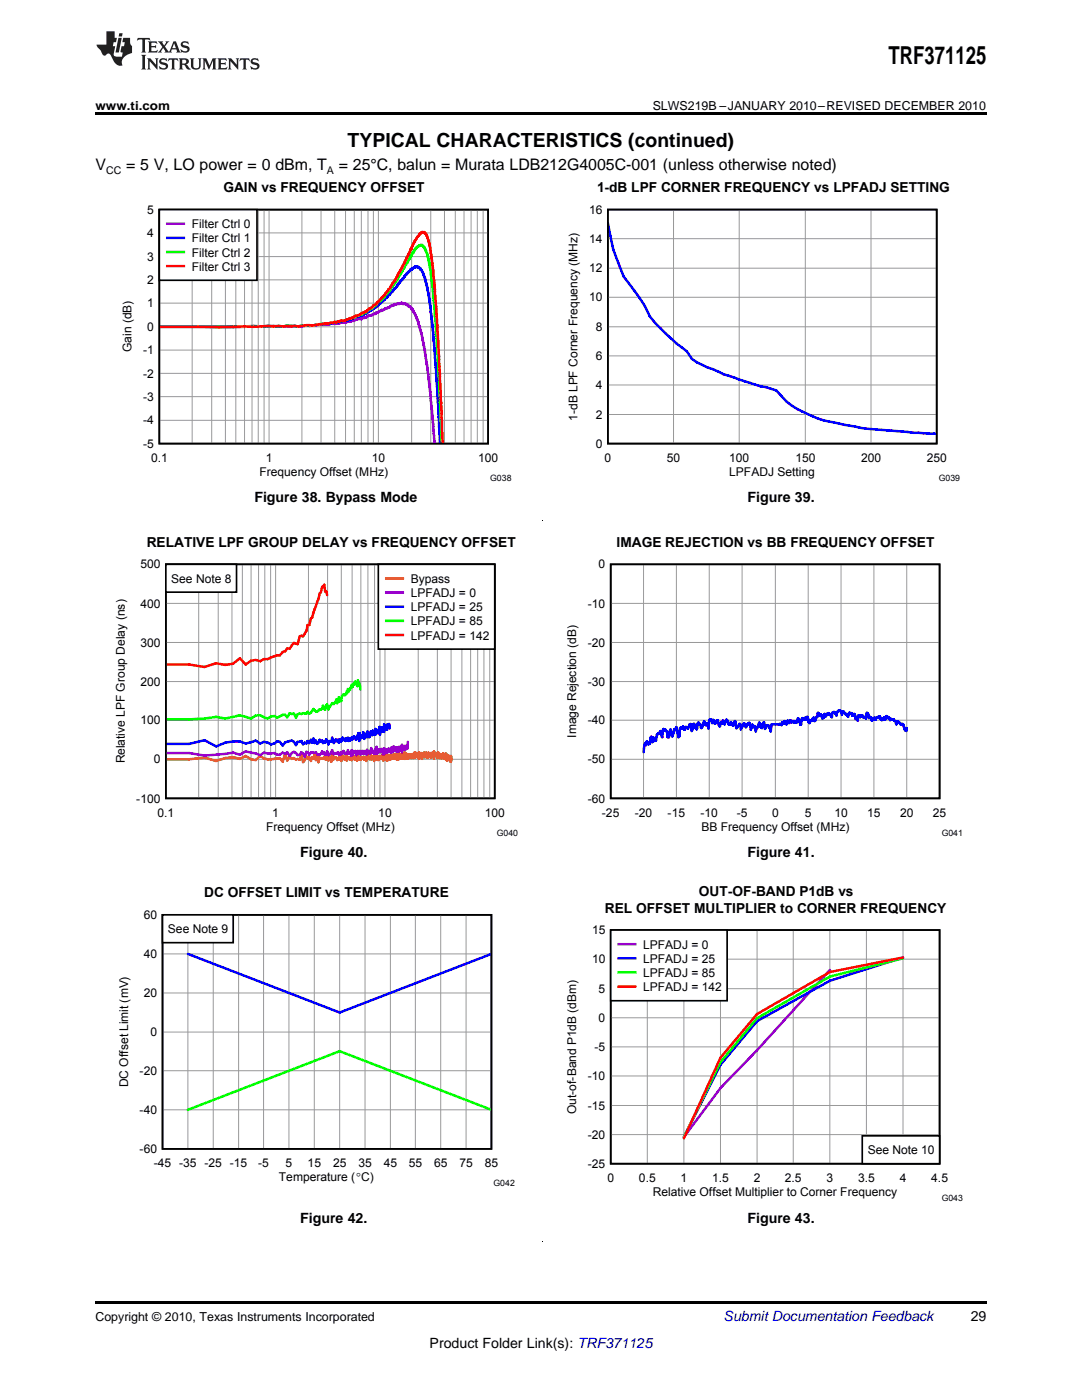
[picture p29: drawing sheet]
<svg xmlns="http://www.w3.org/2000/svg" width="216mm" height="279mm" viewBox="0 0 216 279" stroke-linecap="round" stroke-linejoin="round" font-family="sans-serif">
<defs><g id="words">
<text font-size="4.9" x="177.3" y="12.8">TRF371125</text>
<text font-size="3.9" x="69.4" y="29.3">TYPICAL CHARACTERISTICS (continued)</text>
<g font-size="3.2">
<text x="19" y="34">V</text>
<text x="25.2" y="34">= 5 V, LO power = 0 dBm, T</text>
<text x="67.6" y="34">= 25°C, balun = Murata LDB212G4005C-001 (unless otherwise noted)</text>
</g>
<g font-size="2.8">
<text x="50.8" y="100.2">Figure 38. Bypass Mode</text>
<text x="149.2" y="100.2">Figure 39.</text>
<text x="59.9" y="171">Figure 40.</text>
<text x="149.2" y="171">Figure 41.</text>
<text x="59.9" y="244.1">Figure 42.</text>
<text x="149.2" y="244.1">Figure 43.</text>
<text x="193.7" y="263.6">29</text>
<text x="85.7" y="269">Product Folder Link(s): TRF371125</text>
</g>
<text font-size="2.8" fill="#0000c8" x="144.4" y="263.6">Submit Documentation Feedback</text>
<g font-size="2.7">
<text x="44.6" y="38.4">GAIN vs FREQUENCY OFFSET</text>
<text x="119.1" y="38.3">1-dB LPF CORNER FREQUENCY vs LPFADJ SETTING</text>
<text x="29.3" y="109.1">RELATIVE LPF GROUP DELAY vs FREQUENCY OFFSET</text>
<text x="123" y="109.1">IMAGE REJECTION vs BB FREQUENCY OFFSET</text>
<text x="40.7" y="179.1">DC OFFSET LIMIT vs TEMPERATURE</text>
<text x="139.4" y="178.9">OUT-OF-BAND P1dB vs</text>
<text x="120.7" y="182.1">REL OFFSET MULTIPLIER to CORNER FREQUENCY</text>
</g>
<g font-size="2.5">
<text x="19" y="21.9">www.ti.com</text>
<text x="130.2" y="21.9">SLWS219B –JANUARY 2010–REVISED DECEMBER 2010</text>
<text x="19" y="263.6">Copyright © 2010, Texas Instruments Incorporated</text>
</g>
<g font-size="2.4">
<text x="29.4" y="47.3">4</text>
<text x="29.4" y="42.7">5</text>
<text x="38.3" y="45.6">Filter Ctrl 0</text>
<text x="117.6" y="42.7">16</text>
<text x="29.4" y="52">3</text>
<text x="38.3" y="48.4">Filter Ctrl 1</text>
<text x="38.3" y="51.2">Filter Ctrl 2</text>
<text x="117.6" y="48.5">14</text>
<text x="29.4" y="56.7">2</text>
<text x="38.3" y="54">Filter Ctrl 3</text>
<text x="117.6" y="54.4">12</text>
<text x="29.4" y="61.3">1</text>
<text x="117.6" y="60.2">10</text>
<text x="26.2" y="70.3" transform="rotate(-90 26.2 70.3)">Gain (dB)</text>
<text x="28.6" y="70.7">-1</text>
<text x="29.4" y="66.1">0</text>
<text x="118.9" y="71.9">6</text>
<text x="118.9" y="66">8</text>
<text x="28.6" y="75.3">-2</text>
<text x="118.9" y="77.7">4</text>
<text x="28.6" y="80">-3</text>
<text x="115.2" y="84" transform="rotate(-90 115.2 84)">1-dB LPF Corner Frequency (MHz)</text>
<text x="118.9" y="83.6">2</text>
<text x="28.6" y="89.4">-5</text>
<text x="28.6" y="84.7">-4</text>
<text x="118.9" y="89.4">0</text>
<text x="30.1" y="92.2">0.1</text>
<text x="51.8" y="95">Frequency Offset (MHz)</text>
<text x="53" y="92.2">1</text>
<text x="74.2" y="92.2">10</text>
<text x="95.4" y="92.2">100</text>
<text x="120.6" y="92.2">0</text>
<text x="133.1" y="92.2">50</text>
<text x="145.5" y="95">LPFADJ Setting</text>
<text x="145.5" y="92.2">100</text>
<text x="158.7" y="92.2">150</text>
<text x="171.8" y="92.2">200</text>
<text x="184.9" y="92.2">250</text>
<text x="28" y="113.5">500</text>
<text x="119.5" y="113.5">0</text>
<text x="34.2" y="116.3">See Note 8</text>
<text x="82" y="116.4">Bypass</text>
<text x="82" y="119.2">LPFADJ = 0</text>
<text x="28" y="121.3">400</text>
<text x="82" y="122">LPFADJ = 25</text>
<text x="82" y="124.8">LPFADJ = 85</text>
<text x="117.3" y="121.3">-10</text>
<text x="28" y="129">300</text>
<text x="82" y="127.6">LPFADJ = 142</text>
<text x="117.3" y="129">-20</text>
<text x="28" y="136.8">200</text>
<text x="117.3" y="136.8">-30</text>
<text x="28" y="144.6">100</text>
<text x="115" y="147.2" transform="rotate(-90 115 147.2)">Image Rejection (dB)</text>
<text x="117.3" y="144.6">-40</text>
<text x="24.9" y="152.4" transform="rotate(-90 24.9 152.4)">Relative LPF Group Delay (ns)</text>
<text x="30.7" y="152.4">0</text>
<text x="117.3" y="152.4">-50</text>
<text x="27.2" y="160.2">-100</text>
<text x="117.3" y="160.2">-60</text>
<text x="31.4" y="163">0.1</text>
<text x="53.1" y="165.8">Frequency Offset (MHz)</text>
<text x="54.3" y="163">1</text>
<text x="75.5" y="163">10</text>
<text x="96.7" y="163">100</text>
<text x="120.1" y="163">-25</text>
<text x="126.7" y="163">-20</text>
<text x="133.2" y="163">-15</text>
<text x="139.8" y="163">-10</text>
<text x="139.9" y="165.8">BB Frequency Offset (MHz)</text>
<text x="147" y="163">-5</text>
<text x="154" y="163">0</text>
<text x="160.6" y="163">5</text>
<text x="166.5" y="163">10</text>
<text x="173" y="163">15</text>
<text x="179.6" y="163">20</text>
<text x="186.2" y="163">25</text>
<text x="28.7" y="183.4">60</text>
<text x="28.7" y="191.2">40</text>
<text x="33.5" y="186.2">See Note 9</text>
<text x="118.1" y="186.4">15</text>
<text x="128.3" y="189.3">LPFADJ = 0</text>
<text x="118.1" y="192.3">10</text>
<text x="128.3" y="192.2">LPFADJ = 25</text>
<text x="128.3" y="195">LPFADJ = 85</text>
<text x="128.3" y="197.8">LPFADJ = 142</text>
<text x="28.7" y="199">20</text>
<text x="119.5" y="203.9">0</text>
<text x="119.5" y="198.1">5</text>
<text x="30" y="206.8">0</text>
<text x="118.6" y="209.8">-5</text>
<text x="27.9" y="214.5">-20</text>
<text x="117.3" y="215.6">-10</text>
<text x="25.5" y="217" transform="rotate(-90 25.5 217)">DC Offset Limit (mV)</text>
<text x="117.3" y="221.5">-15</text>
<text x="27.9" y="222.3">-40</text>
<text x="115" y="222.4" transform="rotate(-90 115 222.4)">Out-of-Band P1dB (dBm)</text>
<text x="117.3" y="227.3">-20</text>
<text x="27.9" y="230.1">-60</text>
<text x="30.7" y="232.9">-45 -35 -25 -15</text>
<text x="51.5" y="232.9">-5</text>
<text x="57" y="232.9">5</text>
<text x="61.4" y="232.9">15</text>
<text x="66.4" y="232.9">25</text>
<text x="71.5" y="232.9">35</text>
<text x="76.6" y="232.9">45</text>
<text x="81.5" y="232.9">55</text>
<text x="86.6" y="232.9">65</text>
<text x="91.7" y="232.9">75</text>
<text x="96.7" y="232.9">85</text>
<text x="117.3" y="233.1">-25</text>
<text x="173.1" y="230.3">See Note 10</text>
<text x="55.7" y="235.8">Temperature (°C)</text>
<text x="121.2" y="235.9">0</text>
<text x="127.5" y="235.9">0.5</text>
<text x="130.2" y="238.7">Relative Offset Multiplier to Corner Frequency</text>
<text x="135.8" y="235.9">1</text>
<text x="142.1" y="235.9">1.5</text>
<text x="150.4" y="235.9">2</text>
<text x="156.6" y="235.9">2.5</text>
<text x="164.9" y="235.9">3</text>
<text x="171.2" y="235.9">3.5</text>
<text x="179.5" y="235.9">4</text>
<text x="185.8" y="235.9">4.5</text>
</g>
<g font-size="2.1">
<text x="21.2" y="34.6">CC</text>
<text x="65.2" y="34.6">A</text>
</g>
<g font-size="1.7">
<text x="97.8" y="96">G038</text>
<text x="187.3" y="96">G039</text>
<text x="99.1" y="166.8">G040</text>
<text x="187.9" y="166.8">G041</text>
<text x="98.5" y="236.8">G042</text>
<text x="187.9" y="239.7">G043</text>
</g>
</g></defs>
<g fill="#231f20">
<path d="M27.5 7.6l-.1 .5 .4-.2h.6v.1v2.1l-.2 .4h1l-.3-.4v-2.1l.1-.1h.5l.5 .2-.2-.5zM29.5 8.3l.2 .3v1.5l-.2 .4h1.8l.2-.6a1.04 1.04 0 0 1-1.3 .2v-.7h.6l.3 .2v-.6l-.3 .2h-.6v-.6l.8-.1 .4 .3-.2-.5zM31.5 8.3l.9 1.1-.9 1.1h.8l-.2-.2 .5-.7 .4 .7-.2 .2h1.5l-.1-.2 .1-.4h.9l.1 .4-.2 .2h1l-.3-.3-.7-1.9h-.5l-.9 2-.8-1 .9-1h-.8l.1 .3-.3 .5-.4-.6 .2-.2zM34.7 8.6l.4 1h-.7zM36.3 8.4a.63 .63 0 0 0-.2 .7 .63 .63 0 0 0 .6 .4l.6 .2 .1 .2a.75 .75 0 0 1-.7 .4 .75 .75 0 0 1-.6-.5l.1 .7 .1-.1a1.11 1.11 0 0 0 1.5-.6 1.13 1.13 0 0 0-1.2-.8l-.1-.4a1.04 1.04 0 0 1 1.2 .2l-.2-.5-.1 .1-.5-.2zM28.2 10.9l.2 .4v2.2l-.2 .4h1l-.3-.4v-2.2l.3-.4zM29.3 11.6l.3 .4v1.5l-.3 .4h.8l-.2-.4v-1.3l1.5 1.7v-1.9l.2-.4h-.7l.2 .4v.9l-1.1-1.3zM32 11.8a.62 .62 0 0 0-.2 .7 .62 .62 0 0 0 .6 .4l.6 .1 .1 .3a.76 .76 0 0 1-.7 .3 .76 .76 0 0 1-.6-.4l.1 .7 .1-.1a1.11 1.11 0 0 0 1.5-.6 1.13 1.13 0 0 0-1.2-.8l-.1-.4a1.04 1.04 0 0 1 1.2 .2l-.2-.6-.1 .1-.5-.1zM33.7 11.6l-.2 .6a.61 .61 0 0 1 .8-.3v1.6l-.2 .4h.9l-.2-.4v-1.6a.63 .63 0 0 1 .8 .3l-.2-.6zM35.6 11.6l.3 .4v1.5l-.3 .4h1l-.2-.2v-.8l.5 .2a.76 .76 0 0 0 1.2 .7l-1-1a.58 .58 0 0 0 .6-.5 .58 .58 0 0 0-.5-.6zM36.4 11.9h.1a.45 .45 0 0 1 .5 .1 .45 .45 0 0 1 .1 .5l-.7 .2zM37.9 11.6l.2 .2a2.17 2.17 0 0 0 .3 1.9 .99 .99 0 0 0 1.6-.6v-1.1l.2-.4h-.7l.2 .2a1.92 1.92 0 0 1-.2 1.8 .6 .6 0 0 1-.9-.5v-1.1l.2-.4zM40.4 11.6l.2 .4v1.5l-.2 .4h.7l-.2-.4v-1.4l.8 1.8 .8-1.8v1.4l-.2 .4h.9l-.2-.4v-1.5l.2-.4h-.8l-.6 1.5-.6-1.5zM43.4 11.6l.2 .4v1.5l-.2 .4h1.8l.2-.6a1.04 1.04 0 0 1-1.3 .1v-.6h.5l.4 .2v-.6l-.4 .2h-.5v-.7h.8l.3 .3-.1-.6zM45.5 11.6l.2 .4v1.5l-.2 .4h.7l-.2-.4v-1.3l1.5 1.7v-1.9l.2-.4h-.7l.2 .4v.9l-1.1-1.3zM47.9 11.6l-.1 .6a.61 .61 0 0 1 .8-.3v1.6l-.3 .4h1l-.3-.4 .1-1.6a.63 .63 0 0 1 .7 .3l-.1-.6zM50.2 11.8a.62 .62 0 0 0-.2 .7 .62 .62 0 0 0 .6 .4l.6 .1 .2 .3a.76 .76 0 0 1-.8 .3 .76 .76 0 0 1-.6-.4l.1 .7 .2-.1a1.11 1.11 0 0 0 1.5-.6 1.13 1.13 0 0 0-1.3-.8l-.1-.4a1.04 1.04 0 0 1 1.2 .2l-.1-.6-.2 .1-.5-.1z"/>
<path d="M21.2 6.3v2.6h-1.9l.1 .4 .7 .9a.91 .91 0 0 0 1 .8 .56 .56 0 0 1 .5-.3 .56 .56 0 0 1 .5 .3l.4 .8a1.53 1.53 0 0 0 1.9 1.2 1.54 1.54 0 0 1 1-2.1l.9-.3v-1.4a1.52 1.52 0 0 1-.3-1.6h-1.4l-.2 .8h.5l-.2 .8h-.4l-.2 1v.2l.4 .1-.2 .8a1.93 1.93 0 0 1-1.6-.3l.3-1.8h-.5l.2-.8h.4l.2-.8h-.4v-1.3zM23.6 7.6l-.6 2.9h.7l.6-2.9zM23.8 6.6l-.1 .7h.6l.2-.7z"/>
</g>
<path d="M31.8 41.8h65.6v46.7h-65.6z" fill="none" stroke="#000" stroke-width=".33"/>
<g fill="none" stroke="#999" stroke-width=".2">
<path d="M31.8 55.9h65.7M31.8 51.2h65.7M31.8 46.5h65.7M38.3 41.8v46.8M42.2 41.8v46.8M45 41.8v46.8M47.1 41.8v46.8M48.8 41.8v46.8M50.3 41.8v46.8M51.5 41.8v46.8M52.7 41.8v46.8M53.7 41.8v46.8"/>
<path d="M60.2 41.8v46.8M64.1 41.8v46.8M66.8 41.8v46.8M68.9 41.8v46.8M70.7 41.8v46.8M72.1 41.8v46.8M73.4 41.8v46.8M74.5 41.8v46.8M75.5 41.8v46.8M82.1 41.8v46.8M86 41.8v46.8M88.7 41.8v46.8"/>
<path d="M90.8 41.8v46.8M92.6 41.8v46.8M94 41.8v46.8M95.2 41.8v46.8M96.4 41.8v46.8M31.8 79.2h65.7M31.8 74.5h65.7M31.8 69.9h65.7M31.8 65.2h65.7M31.8 60.5h65.7M31.8 83.9h65.7"/>
</g>
<path d="M31.8 65.2l14.8 .1 12.2-.2a4.2 4.2 0 0 0 2.4-.2l.5 .2 4.1-.4 .3-.1h.9l.4-.1 1.5-.1 1.1-.3 .2-.1 .2 .1 1-.5h.5l.2 .1 .3-.3 .2 .1 .2-.2h.3l.2-.2v.1l1-.3 .2-.2h.4l.1-.3h.4l.8-.6 .2 .1 .5-.4h.4l.8-.5 .6-.1 .1-.2 .1 .1 .4-.2 .4 .1 .4-.3 .2 .3 .1-.2 .1 .2 .3-.1 .6 .2v.3l.2-.1 .1 .2h.1l.3 .5h.2v.2l.5 .8 .7 1.5 1.1 4.9 1.3 9.1 .8 10.3" fill="none" stroke="#90c" stroke-width=".5"/>
<path d="M31.8 65.2h11.9l6.9-.1h8.9l1.7-.2 1 .1 1.8-.2 .4-.2 2.1-.1 .3-.2h.8l1-.3h.8l1.2-.6 .3 .1 .1-.3 .9-.2 .2 .1 .2-.3 .8-.2 .2-.3 1.6-.9 .4-.4 .1 .1 .2-.4 2.1-1.9 1-1.3h.2l.5-.6v-.2l1.3-1.4 .4-.6 .7-.7 .1-.2 .2 .1 .1-.4h.3l.2-.2 .1 .1v-.2l.7 .1 .4 .5 .1-.2v.3l.4 .5 .1 .5a11.7 11.7 0 0 1 1 3.8l.5 3 .7 7.8 .6 8.3 .5 10.7" fill="none" stroke="#00f" stroke-width=".5"/>
<path d="M31.8 65.2h20.3l1.3-.1h3.1l.8-.1 2.2 .1 .7-.1h2l1.8-.4h1.5l1.3-.4 .2 .2 1.1-.4 .3 .1 1-.3 .4-.3h.6l.2-.3 .3 .1 .1-.2 1.1-.3 1-.5 .2-.3v.1l.4-.4a4.9 4.9 0 0 0 2.1-1.7h.2l.2-.3 .5-.4 .1-.4 1-1 2.9-4.5a.51 .51 0 0 1 .4-.6v-.3l.2-.1 .6-1.1v-.3h.2l.2-.5h.2l.3-.8 .7-.6h.4l.1-.2v.2h.2v-.2l.8 .9 .5 2 .5 2.2 .5 4.4 .8 11.1 .9 19" fill="none" stroke="#0f0" stroke-width=".5"/>
<path d="M81.4 51h.1M31.8 65.2l11.9 .1 9.7-.2a60.8 60.8 0 0 0 10.6-.4l2.5-.3 .3-.2 .2 .2 .4-.3 .2 .1 .5-.2h.8l1.1-.4 2.9-1.4h.2l.2-.3 1.9-1.3 .1-.3h.1l1.3-1.4 2.2-3 1-2 .3-.4v-.2l.9-1.5 .8-2 .2-.2v.1v-.3l.5-1.1 .7-1.1 .7-.8 .2 .1v-.2h.3l.1 .2 .1-.2 .1 .3h.1l.3 .5 .7 2.4 .9 8.3 .8 13.4 .8 17.3" fill="none" stroke="#f00" stroke-width=".5"/>
<path d="M31.8 41.8h19.5v14.1h-19.5z" fill="#fff"/>
<path d="M31.8 41.8h19.5v14.1h-19.5zM121.3 41.8h65.6v46.7h-65.6zM33.1 112.6h65.6v46.7h-65.6z" fill="none" stroke="#000" stroke-width=".33"/>
<path d="M33.4 44.7h3.3M80.5 149.1v.3l-.1-.5v.8l-.2-1.1v1.5l-.1-1.1v.5h-.1v-.3l-.1 .2-.1-.2-.1 .6-.1-.8v.1l-.1 .9-.1-.9v.6l-.1-.6-.2 .9-.1-.8-.2 .4-.1-.1v.4l-.1-.4v.3v-.8l-.1 .9-.1-.4-.1 .6v-1l-.1 .5-.1-.1v-.3l-.1 1-.1-.6-.3 .2v-.4l-.2 .6-.1-.5-.1 .8-.1-.8v.4l-.1-.4-.1 .3v.4l-.2-.8-.1 1.1v-1.1l-.2 1.1-.1-.7-.1-.3v.4l-.1-.4-.2 .6-.2-.6-.1 .6v-.2l-.1 .3-.2-.2-.1 .5v-1.5v1.3l-.3-.8-.1 1-.1-.6v.5l-.1-.5-.2 .2-.2-.2v.2l-.1-.8-.4 1.2-.5-.9v1l-.1-.5-.2 .1-.1-.3-.2 .6-.2-.6-.1 .1v-.1l-.1 .6-.2-.6-.1 .7-.2-.7-.3 .5-.1-.5-.2 .8-.2-.8-.1 .4-.1-.3-.1 .3-.2-.4-.1 .8-.1-1-.1 1.2-.2-.8-.1 .4h-.2l-.2-.8-.1 .7-.1-.2-.3 .3-.4-.6-.3 .6-.1-.3h-.2l-.1 .4-.4-.5-.1 .4-.2-.2h-.3l-.2 .2h-.2l-.1-.8-.4 .8h-.2l-.2 .2-.2-.7-.2 .5-.2 .1-.2-.5-.2 .4-.2-.5-.5 .6-.5-.1-.3-.4-.2 .2-.5-.2-.3 .1-.3 .4-.3-.5-.3-.1-.3 1-.3-.6-.4-.3-.3 .5-.4 .1-.8-.7-.4 .3-.4 .6-.5-.8-.4 .4-.5-.3-.6 .4h-.5l-.6-.3-1.3 .1-.7-.2-.8 .5-2.9-.7-1.1 .6-1.4-.4-5.7 .6-3.1-.5h-4.6M81.2 149.4l-.1-.6-.1 .7v-.6v.6v-.5l-.2 .6-.1-.7v.5l-.2-.4v.6M81.4 148l-.1 1.4v-.2l-.1 .1" fill="none" stroke="#90c" stroke-width=".5"/>
<path d="M33.4 47.5h3.3M121.3 44.7l1.1 5.1 2 5.4a35.9 35.9 0 0 1 5.3 7.9 41.4 41.4 0 0 0 7.3 7l1 1.5a23.7 23.7 0 0 0 5.4 2.6 80.4 80.4 0 0 0 10.4 3.4l1.1 .3a17.9 17.9 0 0 0 9.4 6l2.1 .4a52.3 52.3 0 0 0 11.5 1.7l4.3 .4 4.7 .2M77.7 145.4l-.1-.9v.4l-.1 .2-.1-.4-.1 .4v-.5l-.1 1-.1-1-.1 .9-.1-.6v.6l-.3-.9v1.5v-1l-.2 1-.2-1v.4l-.1-.2-.1 .8-.1-.7-.1 1.2-.1-1.5-.1 1.2-.1-.7-.3 .7v-.4l-.1 .1-.1 .6-.1-1.1-.2 1.1-.1-.2v.2l-.2-.8-.1 .9-.3-.7-.2 1-.1-.7v.8l-.4-1.1-.1 1.1-.1-.7-.1 .6-.2-.2-.1 .7-.2-1.4-.1 1-.1 .1v-.4l-.5 .7v-1.2l-.1 1.6-.2-1.6-.1 1.2-.1-.7-.3 .8-.1-.4-.3-.2-.3 .6-.1-.4-.1 .4-.2-.3-.1 .5-.1-.3-.1 .4-.2-.7-.1 .5-.1-.4-.3 .6-.5-.7-.2 .7-.1-.4-.2 .5-.1-.4-.2 .6-.2-.6-.1 .4-.2-.4h-.2l-.3 .7-.3-1.1-.2 .8-.4-.1-.2 .6-.4-.9-.2 .6-.2-.3-.2 .4-.2-.5-.3 .2-.2-.4-.5 .9-.3-.7-.2 .5-.3-.9-.2 .8-.3-.6-.3 .7-.3-.4-.3 .5-.3-.2-.3 .3-.4-.6-.7 .1-.3 .7-.5-.7-.4-.2-1.3 .3-.5 .7-.6-.8h-.5l-.6 .4-.6 .1-1.4-.5-.8 .4-.9-.6-2 .6-1.1-.4h-1.4l-1.5 .2-1.9 .8-2.3-1.3-3.1 .8h-4.6" fill="none" stroke="#00f" stroke-width=".5"/>
<path d="M33.4 50.3h3.3M71.9 137.6l-.2-1.2-.2 .4-.1-1-.1 1.1v-.6l-.2 .3-.2-.6-.1 .4-.1-.1-.1 .4-.2-.2-.1 .6-.1-.4-.1 .5-.2 .1-.1 .4-.1-.1-.1 .4-.2-.5-.1 .7-.1-.2-.1 .5-.3 .3-.3-.2-.3 .4-.1 .9-.2-.5-.1 .6-.2-.8-.3 1.1-.2-.7-.2 .6-.3 .3-.3-.2-.8 1.3-.2-1-.4 1.1-.4-.9-.5 .9-.2-.1-.5 .4h-.3l-.5-.5-.5 .7-.3 .2-.3-.3-.3 .3-.6-.1-1.1 .3-.3 .6-.5-.8-.4 .1-.4-.2-.5 .9-.4-.5h-.5l-1.1 .5-.6-.3-.6 .1-.7 .4-1.5-.7-.9 .1-.9 .6-2.2-.7-2.9 .7-1.9-.3-2.3 .3-3.1 .2h-4.6" fill="none" stroke="#0f0" stroke-width=".5"/>
<path d="M33.4 53.1h3.3M65.3 118.8l-.2-.8h-.2l-.2-1.3-.2 .4h-.2l-2 6.1-.3 .2-.3 1.3h-.3l-.3 1.2-.3 .6-.3 .5h-.7l-.4 1.6-.8-.3-.8 1.2-.5-.1-.4 .6-.5 .1-.6 .7a4.9 4.9 0 0 0-2.4 .7h-.7l-.8 .5-.9-.3-.9 .2-1.1 .7-1.1-1.2-1.4 1.1-1.5 .2-1.9-.3-2.3 .7-3.1-.5h-4.6" fill="none" stroke="#f00" stroke-width=".5"/>
<g fill="none" stroke="#999" stroke-width=".2">
<path d="M121.3 59.3h65.7M121.3 53.5h65.7M121.3 47.6h65.7M134.4 41.8v46.8M147.5 41.8v46.8M160.7 41.8v46.8M173.8 41.8v46.8M121.3 76.8h65.7M121.3 71h65.7M121.3 65.2h65.7M121.3 82.7h65.7M39.6 112.6v46.8"/>
<path d="M43.5 112.6v46.8M46.3 112.6v46.8M48.4 112.6v46.8M50.1 112.6v46.8M51.6 112.6v46.8M52.8 112.6v46.8M54 112.6v46.8M55 112.6v46.8M61.5 112.6v46.8M65.4 112.6v46.8M68.1 112.6v46.8M70.3 112.6v46.8"/>
<path d="M72 112.6v46.8M73.4 112.6v46.8M74.7 112.6v46.8M75.8 112.6v46.8M76.8 112.6v46.8M83.5 112.6v46.8M87.3 112.6v46.8M90 112.6v46.8M92.2 112.6v46.8M93.9 112.6v46.8M95.3 112.6v46.8M96.6 112.6v46.8"/>
<path d="M97.7 112.6v46.8M33.1 136h65.7M33.1 128.2h65.7M33.1 120.4h65.7M33.1 151.5h65.7M33.1 143.7h65.7"/>
</g>
<g fill="none" stroke="#ff6500" stroke-width=".5">
<path d="M80.5 150.5v.9v-.6l-.3 .6v-.8l-.1 .7v-.6v-.1v.6l-.3-.5-.1 .7-.1-1.1v1.2v-.9l-.1 .9-.3-1v1.1l-.1-1v.9l-.1-1-.2 1-.1-.5-.1 .4v-.8l-.1 .8-.2-.6v.6l-.2-.8v.8v-.4l-.2 .6-.1-.8-.1 .4-.1-.1v.2l-.2-.5-.1 1v-.7l-.1 .2-.1-.4v.8v-1.2l-.2 1-.2-.7-.1 .5-.1-.4v.9l-.2-1.2-.1 .9v-.7l-.3 .7-.1-.5-.1 .2-.1-.2-.1 .7-.2-.7-.1 .5-.1-.8-.1 .6-.1-.4-.1 .7-.1-.5v.8l-.2-1-.3 .6-.2-.7-.2 .7-.1-.4v.4l-.1-.2-.1 .2-.2-.8-.2 1.2-.3-.9-.1 .5-.2-.5-.1 .2h-.2l-.2 .4-.1-.2-.1 .2v-.5l-.1 .5-.2-.6-.2 .8-.2-.6-.1 .4-.1-.7-.1 .7-.1-.5-.1 .4-.2-.5-.2 .7-.1-.7-.2 .5-.1-.1-.1 .1-.1-.4-.2 .4-.1-.5-.1 .8-.1-.8-.3 .6-.1-.6-.2 .2-.1-.4-.3 1.1-.3-1-.2 .7-.2-.3-.1 .4-.2-.5-.3-.1-.4 .5-.1-1.1-.2 1.5-.2-.9-.4 .7-.2-.9-.2 .6h-.2l-.2-.5-.2 .5-.7-.3-.3 .9-.2-1.3-.3 .9-.2-1.1-.3 .8-.2-.3-.3 .8-.3-.8-.3 .3-.3-.4-.6 1.1-.4-1.6-.3 1.1-.4-.1-.3 .1-.5-.3-.4 .2-.4-.5-.5 .8-.4-1.4-.5 1.6-.6-.7-.5 .1a5.4 5.4 0 0 1-2.6 0l-.8-.5-.9 .8-.9-.2-1.1-.6-1.1 .6-1.4-.4-1.5 .2-1.9 .6-2.3-.7-3.1 .3h-4.6M80.5 150.8l.1 .7 .1-1.4 .1 1.4 .1-.9 .1 .8v-1l.2 1M81.2 150.9l.1-.2v.3l.1-.5 .1 .9v-.7v.3M81.5 150.6v.5l.1-.6 .2 .5M81.8 151.2l.1-.7v.7l.1-.5v.6l.1-.8v.5l.1-.4 .1 .6v-.6l.1 .4 .1-.5v.8v-.8v.7M82.5 150.7l.1 .3 .1-.8v1M82.7 150.8l.1 .3M83.2 150.4v.6h-.2v-.3l-.1 .3v-.9l-.1 1.1v-.2M83.3 150.5v.6l-.1-.4M83.3 150.8h.1M83.6 150.1v1.3l-.1-.9v.6l-.1-.5v.4M83.8 150.5l-.1 .8v-.8l-.1 .5"/>
<path d="M83.8 150.5l.1 .4M84 150.3v.9v-.8v.6l-.1-.2M84 150.7l.1-.2v.4l.1-.5v1.1M84.2 150.5l.1 .4v-.5l.1 .2M84.5 150.6l-.1 .3v-.4v.5M84.7 150.6l-.1-.4-.1 .8M85 150.5l-.1 .5-.2-.6v.7M85 150.2v.9l.1-.5v.2M85.2 150.4v.7l-.1-.4M85.3 150.5l-.1 .3M85.3 150.5v.2M85.7 150.4v.3l-.1-.4v.7l-.1-.5v.6l-.1-.9v.9v-.7l-.1 .1"/>
<path d="M85.7 150.5l.1 .5v-.4M85.9 150.5l-.1 .2M86 150.5l-.1-.2v.4M86.2 150.3v.6l-.2-.6v.9M86.2 150.7l.1-.2v.5M86.4 150.4l-.1 .2M86.4 150.2v.8M86.4 150.3v.5v-.2M86.5 150.6l-.1 .1M86.5 150.5l.1 .9v-1.4l.1 1v-.5M86.8 150.5l-.1 .3M86.8 150.6l.1 .2v-.1"/>
<path d="M86.9 150.4v.3M86.9 150.7l.1-.4v.6M87.1 150.6h.1M87.1 150.5v.3l-.1-.1M87.2 150.5v.5M87.3 150.6l-.1 .1M87.3 150.5v.8M87.4 150.1v1v-.6l-.1 .5M87.5 150.4v.8l-.1-.7M87.5 150.5l.1 .6 .1-.6 .1 .7M87.9 151.2v-.7l-.1 .5v-.5v.8M88.1 150.6v.8l-.1-.9v.7l-.1-.4"/>
<path d="M88.2 150.7l-.1 .5M88.2 150.6v.5l.1-.3M88.3 151v-.3v.4M88.3 150.8v.3l.1-.7v.7M88.4 150.8l.1-.3v.8M88.5 150.6l.1 .9v-.9M88.7 150.8l-.1 .3M88.7 150.6v.8M88.8 151l-.1 .3M88.8 150.8v.7M88.8 150.6v.7M88.9 151l-.1-.2v.4"/>
<path d="M89 150.5v1M89.1 151l-.1 .4-.1-1v.8M89.2 150.8l-.1 .4M89.3 151.1l-.1-.5v1.2M89.3 150.8v.6v-.4M89.3 150.8v.7M89.3 151l.1 .3M89.4 150.9v.7l.1-.6v.2M89.5 151.1l.1 .2M89.6 151v.5M89.7 151.3l-.1 .1M89.7 151v.4l.1-.2"/>
<path d="M89.8 151.3v-.4v1M89.8 151.6v-.6l.1 1 .1-1.1v1"/>
</g>
<path d="M33.1 112.6h14.1v5.6h-14.1z" fill="#fff"/>
<path d="M33.1 112.6h14.1v5.6h-14.1z" fill="none" stroke="#000" stroke-width=".33"/>
<path d="M75.5 112.6h23.2v16.9h-23.2z" fill="#fff"/>
<path d="M75.5 112.6h23.2v16.9h-23.2zM121.9 112.6h65.6v46.7h-65.6zM32.4 182.6h65.7v46.7h-65.7z" fill="none" stroke="#000" stroke-width=".33"/>
<path d="M77.1 115.4h3.3" fill="none" stroke="#ff6500" stroke-width=".5"/>
<path d="M77.1 118.3h3.3" fill="none" stroke="#90c" stroke-width=".5"/>
<path d="M77.1 121.1h3.3M180.9 145.3l-.1 .6-.2-.2-.5-1.2-.4 .1-.3-.5-.4-.1-.1 .6-.2-.7-.3-.1v-.2l-.5 .1-.2-.3-.1 .3-.2-.5-.2 .1-.3-.4-.2 .7-.3-.4-.1 .5-.3-.1v.1l-.1-.4-.2 .2-.1-.4-.2-.1-.3 .2h-.1l-.3 .5-.2-.5-.2 .5-.3-.1v.2l-.1-.6-.4-.1-.1 .2-.2-.9-.2-.2-.2 1.2-.2-.3-.3 .1-.2-.4-.1 .2-.2-.2-.2 .4-.3-.5-.2 1.1v-.6h-.3l-.1 .3-.2-1-.4 .3-.2-.5-.3 .2-.1-.3-.3 .9-.9-1.1-.3 .7-.2-.7-.4-.3-.4 .5-.1 .6-.2-.6-.3-.1-.3 .2-.1 .9-.7-.9-.1 .4-.1-.3-.3 .6-.3-.5-.2 .7-.2 .2-.2-.7-.1-.1-.1 .3-.2-.1-.2-.6-.2 .9-.3 .1-.1 .6-.2 .1-.2-.7-.4 .7-.2-.2-.2 .6-.3-1.1-.2-.1-.1 .6-.2-.5-.3 .5-.2-.4-.2 .1-.1 1.2-.1-.1-.1 .1-.3-1.1-.2-.1-.2 .7h-.1v.1l-.3-.3-.2 .3-.1-.3-.4 .2-.2-.4-.2 .6-.1-.3-.2-.2-.1 .1-.1 .7-.5-.7-.1 .5-.3-.3-.1 .6-.3-.2-.2 .1h-1.5l-.2 1.4-.4-1.2-.1 .2-.3-.3-.4 .8-.1-1.4-.3 .3-.1 .9-.3-.2-.1-.5-.2-.4-.2 .9h-.3l-.2 .9-.2-.9-.1-.2-.1 .2-.3-.5-.1 .2-.2 .8a1.68 1.68 0 0 0-.3-1.4l-.1 .4-.2-.2-.4 .7-.3-.8-.3 .3-.1 .5h-.2l-.1 .5-.1-1.1h-.2l-.2 .4-.4 .4-.2-1.4-.4 .9-.2-.2-.2-.4h-.1l-.3 .4-.5-.9-.4 .9-.3-.8-.2 .6-.3-.2-.2 .8-.4-1.3-.2 .1-.1 .4h-.2l-.1 .2-.3-.7-.2 .6-.1-.6-.3-.1-.2 .2-.1 1.6-.2-1.1-.3 .4-.4-.7-.6 1.3-.1-.7h-.2l-.2-.4h-.1l-.3 1.4-.2-.5h-.1l-.2-.6h-.1l-.4 1.4-.2-1.4-.3 .1-.2 .8-.4-.3h-.2l-.2 .5-.2-.6-.2 .4-.2-.2-.2 .1-.2 1.7-.1 .1-.4-2-.3 .6-.1-.1-.5 1.4-.1-.3-.2-1.1-.3 1.5-.2-.2-.1 .2-.1-1.1-.3-.4-.2 .1-.2-.2-.3 1.6-.3-1.2-.2 .5v-.2l-.5 .4-.2 1.2-.2-.2v.3l-.2-.6-.2-.1-.1 .9-.1-.8-.2-.2-.2 1.4-.2-.3-.1 .3-.3-.5-.2 .7-.2-.3a2.61 2.61 0 0 0-.3 1.7M37.5 190.4l30.3 11.7 30.2-11.7" fill="none" stroke="#00f" stroke-width=".5"/>
<path d="M77.1 123.9h3.3M98 221.5l-30.2-11.7-30.3 11.7" fill="none" stroke="#0f0" stroke-width=".5"/>
<path d="M77.1 126.7h3.3" fill="none" stroke="#f00" stroke-width=".5"/>
<g fill="none" stroke="#999" stroke-width=".2">
<path d="M128.4 112.6v46.8M135 112.6v46.8M141.5 112.6v46.8M148.1 112.6v46.8M154.7 112.6v46.8M161.3 112.6v46.8M167.8 112.6v46.8M174.4 112.6v46.8M180.9 112.6v46.8M121.9 136h65.7M121.9 128.2h65.7M121.9 120.4h65.7"/>
<path d="M121.9 151.5h65.7M121.9 143.7h65.7M32.4 198.2h65.7M32.4 190.4h65.7M37.5 182.6v46.8M42.6 182.6v46.8M47.6 182.6v46.8M52.6 182.6v46.8M57.7 182.6v46.8M62.7 182.6v46.8M67.8 182.6v46.8M72.8 182.6v46.8"/>
<path d="M77.9 182.6v46.8M82.9 182.6v46.8M87.9 182.6v46.8M93 182.6v46.8M32.4 213.7h65.7M32.4 206h65.7M32.4 221.5h65.7"/>
</g>
<path d="M32.4 182.6h14.1v5.5h-14.1z" fill="#fff"/>
<path d="M32.4 182.6h14.1v5.5h-14.1zM121.9 185.6h65.6v46.6h-65.6z" fill="none" stroke="#000" stroke-width=".33"/>
<g fill="none" stroke="#999" stroke-width=".2">
<path d="M121.9 197.3h65.7M121.9 191.4h65.7M129.2 185.6v46.7M136.5 185.6v46.7M143.8 185.6v46.7M151.1 185.6v46.7M158.3 185.6v46.7M165.6 185.6v46.7M172.9 185.6v46.7M180.2 185.6v46.7M121.9 214.7h65.7M121.9 208.9h65.7"/>
<path d="M121.9 203.1h65.7M121.9 226.4h65.7M121.9 220.6h65.7"/>
</g>
<path d="M165.6 193.6l-14.5 16-7.3 7.5-7.3 9.8" fill="none" stroke="#90c" stroke-width=".5"/>
<path d="M180.2 191.1l-14.6 4.6-14.5 8.1-7.3 8.7-7.3 14.4" fill="none" stroke="#00f" stroke-width=".5"/>
<path d="M180.2 191.3l-14.6 3.6-14.5 8.3-7.3 8.8-7.3 14.9" fill="none" stroke="#0f0" stroke-width=".5"/>
<path d="M180.2 191.1l-14.6 2.9-14.5 8.4-7.3 8.7-7.3 16.1" fill="none" stroke="#f00" stroke-width=".5"/>
<path d="M172.1 226.7h15.4v5.5h-15.4z" fill="#fff"/>
<path d="M172.1 226.7h15.4v5.5h-15.4z" fill="none" stroke="#000" stroke-width=".33"/>
<path d="M121.9 185.6h23.2v14.1h-23.2z" fill="#fff"/>
<path d="M121.9 185.6h23.2v14.1h-23.2z" fill="none" stroke="#000" stroke-width=".33"/>
<path d="M123.4 188.4h3.4" fill="none" stroke="#90c" stroke-width=".5"/>
<path d="M123.4 191.3h3.4" fill="none" stroke="#00f" stroke-width=".5"/>
<path d="M123.4 194.1h3.4" fill="none" stroke="#0f0" stroke-width=".5"/>
<path d="M123.4 196.9h3.4" fill="none" stroke="#f00" stroke-width=".5"/>
<path d="M108.2 247.8h.1zM19 259.7h177.8v.5h-177.8z" fill="#000"/>
<g fill="#fff">
<path d="M156.1 245.9h.4v.7h-.4z"/>
<path d="M66.9 245.9h.3v.7h-.3z"/>
<path d="M156.1 172.8h.4v.7h-.4z"/>
<path d="M66.9 172.8h.3v.7h-.3z"/>
</g>
<path d="M108.2 103.9l.1 .1z" fill="#000"/>
<g fill="#fff">
<path d="M156.1 102h.4v.7h-.4z"/>
<path d="M66.9 102h.3v.7h-.3z"/>
</g>
<path d="M19 22.5h177.8v.5h-177.8z" fill="#000"/>
<use href="#words"/>
</svg>
